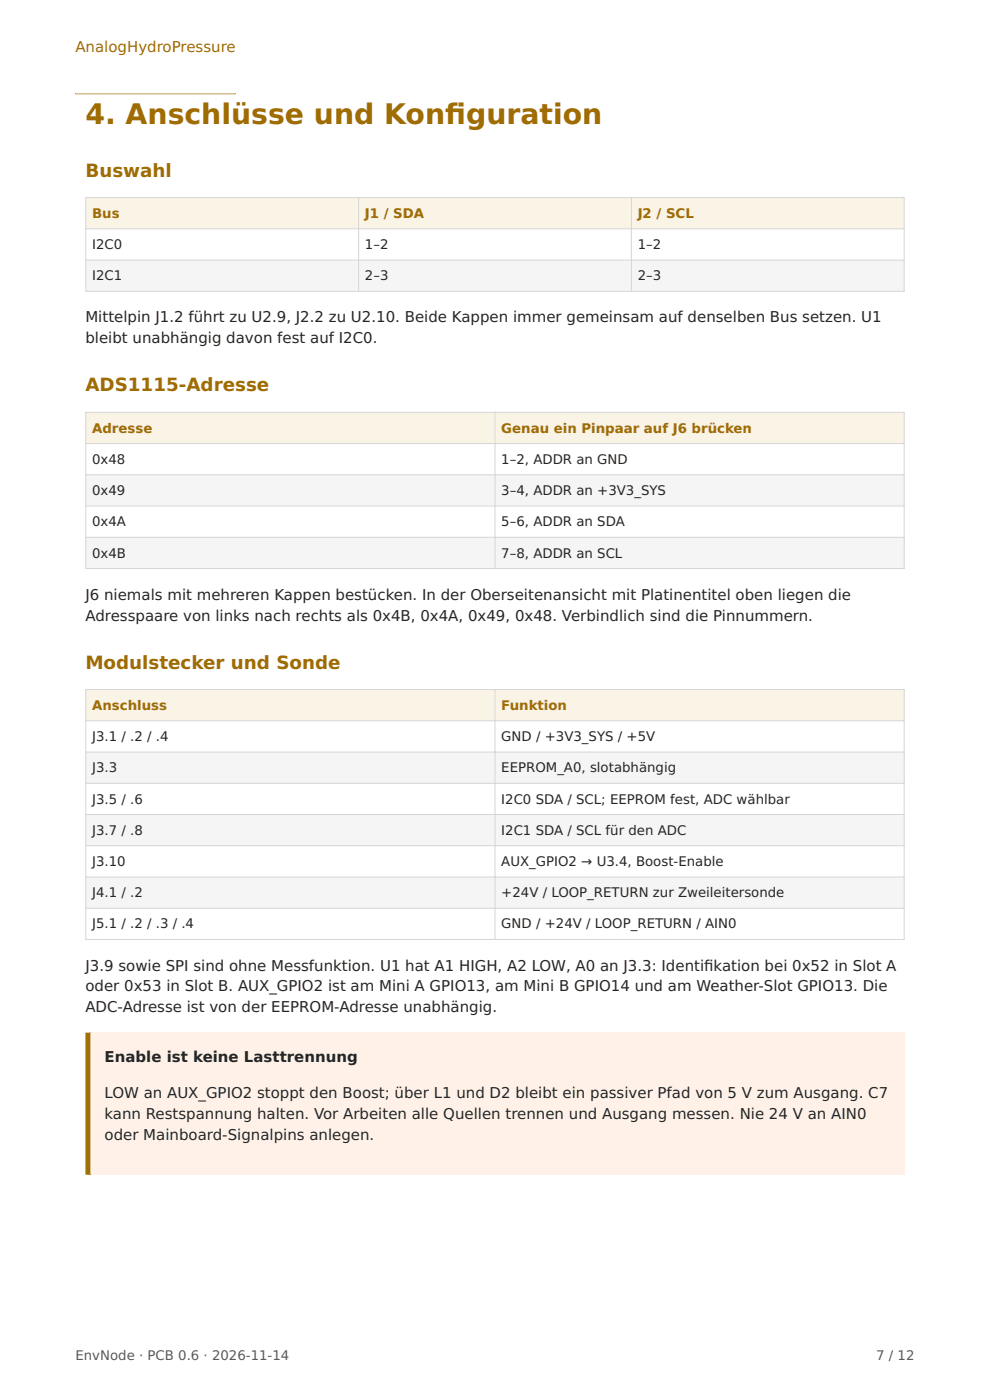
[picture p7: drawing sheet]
<svg xmlns="http://www.w3.org/2000/svg" width="210mm" height="297mm" viewBox="0 0 210 297" stroke-linecap="round" stroke-linejoin="round" font-family="sans-serif">
<defs><g id="words">
<g font-size="6" fill="#9e6c00">
<text x="18.1" y="26.3">4. Anschlüsse und Konf</text>
<text x="94.4" y="26.3">iguration</text>
</g>
<g font-size="3.9" fill="#9e6c00">
<text x="18.1" y="37.5">Buswahl</text>
<text x="18.1" y="83">ADS1115-Adresse</text>
<text x="18.1" y="141.8">Modulstecker und Sonde</text>
</g>
<text font-size="3.2" fill="#9e6c00" x="16" y="11">AnalogHydroPressure</text>
<g font-size="3.2" fill="#262626">
<text x="18.1" y="68.4">Mittelpin J1.2 führt zu U2.9, J2.2 zu U2.10. Beide Kappen immer gemeinsam auf denselben Bus setzen. U1</text>
<text x="18.1" y="72.8">bleibt unabhängig davon fest auf I2C0.</text>
<text x="18.1" y="127.2">J6 niemals mit mehreren Kappen bestücken. In der Oberseitenansicht mit Platinentitel oben liegen die</text>
<text x="18.1" y="131.6">Adresspaare von links nach rechts als 0x4B, 0x4A, 0x49, 0x48. Verbindlich sind die Pinnummern.</text>
<text x="18.1" y="205.9">J3.9 sowie SPI sind ohne Messfunktion. U1 hat A1 HIGH, A2 LOW, A0 an J3.3: Identif</text>
<text x="149.4" y="205.9">ikation bei 0x52 in Slot A</text>
<text x="18.1" y="210.3">oder 0x53 in Slot B. AUX_GPIO2 ist am Mini A GPIO13, am Mini B GPIO14 und am Weather-Slot GPIO13. Die</text>
<text x="18.1" y="214.8">ADC-Adresse ist von der EEPROM-Adresse unabhängig.</text>
<text x="22.2" y="225.4">Enable ist keine Lasttrennung</text>
<text x="22.2" y="233">LOW an AUX_GPIO2 stoppt den Boost; über L1 und D2 bleibt ein passiver Pfad von 5 V zum Ausgang. C7</text>
<text x="22.2" y="237.5">kann Restspannung halten. Vor Arbeiten alle Quellen trennen und Ausgang messen. Nie 24 V an AIN0</text>
<text x="22.2" y="241.9">oder Mainboard-Signalpins anlegen.</text>
</g>
<g font-size="2.8" fill="#9e6c00">
<text x="19.5" y="46.2">Bus</text>
<text x="77.4" y="46.2">J1 / SDA</text>
<text x="135.3" y="46.2">J2 / SCL</text>
<text x="19.5" y="91.8">Adresse</text>
<text x="106.3" y="91.8">Genau ein Pinpaar auf J6 brücken</text>
<text x="19.5" y="150.6">Anschluss</text>
<text x="106.3" y="150.6">Funktion</text>
</g>
<g font-size="2.8" fill="#262626">
<text x="19.5" y="52.8">I2C0</text>
<text x="77.4" y="52.8">1–2</text>
<text x="135.3" y="52.8">1–2</text>
<text x="19.5" y="59.5">I2C1</text>
<text x="77.4" y="59.5">2–3</text>
<text x="135.3" y="59.5">2–3</text>
<text x="19.5" y="98.4">0x48</text>
<text x="106.3" y="98.4">1–2, ADDR an GND</text>
<text x="19.5" y="105">0x49</text>
<text x="106.3" y="105">3–4, ADDR an +3V3_SYS</text>
<text x="19.5" y="111.6">0x4A</text>
<text x="106.3" y="111.6">5–6, ADDR an SDA</text>
<text x="19.5" y="118.3">0x4B</text>
<text x="106.3" y="118.3">7–8, ADDR an SCL</text>
<text x="19.5" y="157.2">J3.1 / .2 / .4</text>
<text x="106.3" y="157.2">GND / +3V3_SYS / +5V</text>
<text x="19.5" y="163.8">J3.3</text>
<text x="106.3" y="163.8">EEPROM_A0, slotabhängig</text>
<text x="19.5" y="170.5">J3.5 / .6</text>
<text x="106.3" y="170.5">I2C0 SDA / SCL; EEPROM fest, ADC wählbar</text>
<text x="19.5" y="177.1">J3.7 / .8</text>
<text x="106.3" y="177.1">I2C1 SDA / SCL für den ADC</text>
<text x="19.5" y="183.7">J3.10</text>
<text x="106.3" y="183.7">AUX_GPIO2 → U3.4, Boost-Enable</text>
<text x="19.5" y="190.3">J4.1 / .2</text>
<text x="106.3" y="190.3">+24V / LOOP_RETURN zur Zweileitersonde</text>
<text x="19.5" y="197">J5.1 / .2 / .3 / .4</text>
<text x="106.3" y="197">GND / +24V / LOOP_RETURN / AIN0</text>
</g>
<g font-size="2.8" fill="#595959">
<text x="16" y="288.5">EnvNode · PCB 0.6 · 2026-11-14</text>
<text x="185.9" y="288.5">7 / 12</text>
</g>
</g></defs>
<g fill="#faf4e6">
<path d="M18.2 41.9h57.9v6.6h-57.9z"/>
<path d="M76.1 41.9h57.8v6.6h-57.8z"/>
<path d="M133.9 41.9h57.9v6.6h-57.9z"/>
</g>
<g fill="#f5f5f5">
<path d="M18.2 55.2h57.9v6.6h-57.9z"/>
<path d="M76.1 55.2h57.8v6.6h-57.8z"/>
<path d="M133.9 55.2h57.9v6.6h-57.9z"/>
</g>
<path d="M18.1 41.9h173.8M18.1 48.5h173.8M18.1 55.2h173.8M18.2 41.8v20.1M76.1 41.8v20.1M133.9 41.8v20.1M191.8 41.8v20.1M18.1 61.8h173.8" fill="none" stroke="#d6d6d6" stroke-width=".21"/>
<g fill="#faf4e6">
<path d="M18.2 87.5h86.8v6.6h-86.8z"/>
<path d="M105 87.5h86.8v6.6h-86.8z"/>
</g>
<g fill="#f5f5f5">
<path d="M18.2 100.7h86.8v6.7h-86.8z"/>
<path d="M105 100.7h86.8v6.7h-86.8z"/>
<path d="M18.2 114h86.8v6.6h-86.8z"/>
<path d="M105 114h86.8v6.6h-86.8z"/>
</g>
<path d="M18.1 87.5h173.8M18.1 94.1h173.8M18.2 87.4v33.3M105 87.4v33.3M191.8 87.4v33.3M18.1 100.7h173.8M18.1 107.4h173.8M18.1 114h173.8M18.1 120.6h173.8" fill="none" stroke="#d6d6d6" stroke-width=".21"/>
<g fill="#faf4e6">
<path d="M18.2 146.3h86.8v6.6h-86.8z"/>
<path d="M105 146.3h86.8v6.6h-86.8z"/>
</g>
<g fill="#f5f5f5">
<path d="M18.2 159.5h86.8v6.7h-86.8z"/>
<path d="M105 159.5h86.8v6.7h-86.8z"/>
<path d="M18.2 172.8h86.8v6.6h-86.8z"/>
<path d="M105 172.8h86.8v6.6h-86.8z"/>
<path d="M18.2 186.1h86.8v6.6h-86.8z"/>
<path d="M105 186.1h86.8v6.6h-86.8z"/>
</g>
<path d="M18.1 146.3h173.8M18.1 152.9h173.8M18.1 159.5h173.8M18.2 146.2v53.2M105 146.2v53.2M191.8 146.2v53.2M18.1 166.2h173.8M18.1 172.8h173.8M18.1 179.4h173.8M18.1 186.1h173.8M18.1 192.7h173.8M18.1 199.3h173.8" fill="none" stroke="#d6d6d6" stroke-width=".21"/>
<path d="M18.1 219.1h173.8v30.1h-173.8z" fill="#fff1e8"/>
<path d="M19.2 219.1v30.1zM18.1 219.1h1.1v30.1h-1.1z" fill-rule="evenodd" fill="#b7431b"/>
<path d="M16 19.8h34zM16 19.8h34v.2h-34z" fill-rule="evenodd" fill="#cc9319"/>
<use href="#words"/>
</svg>
